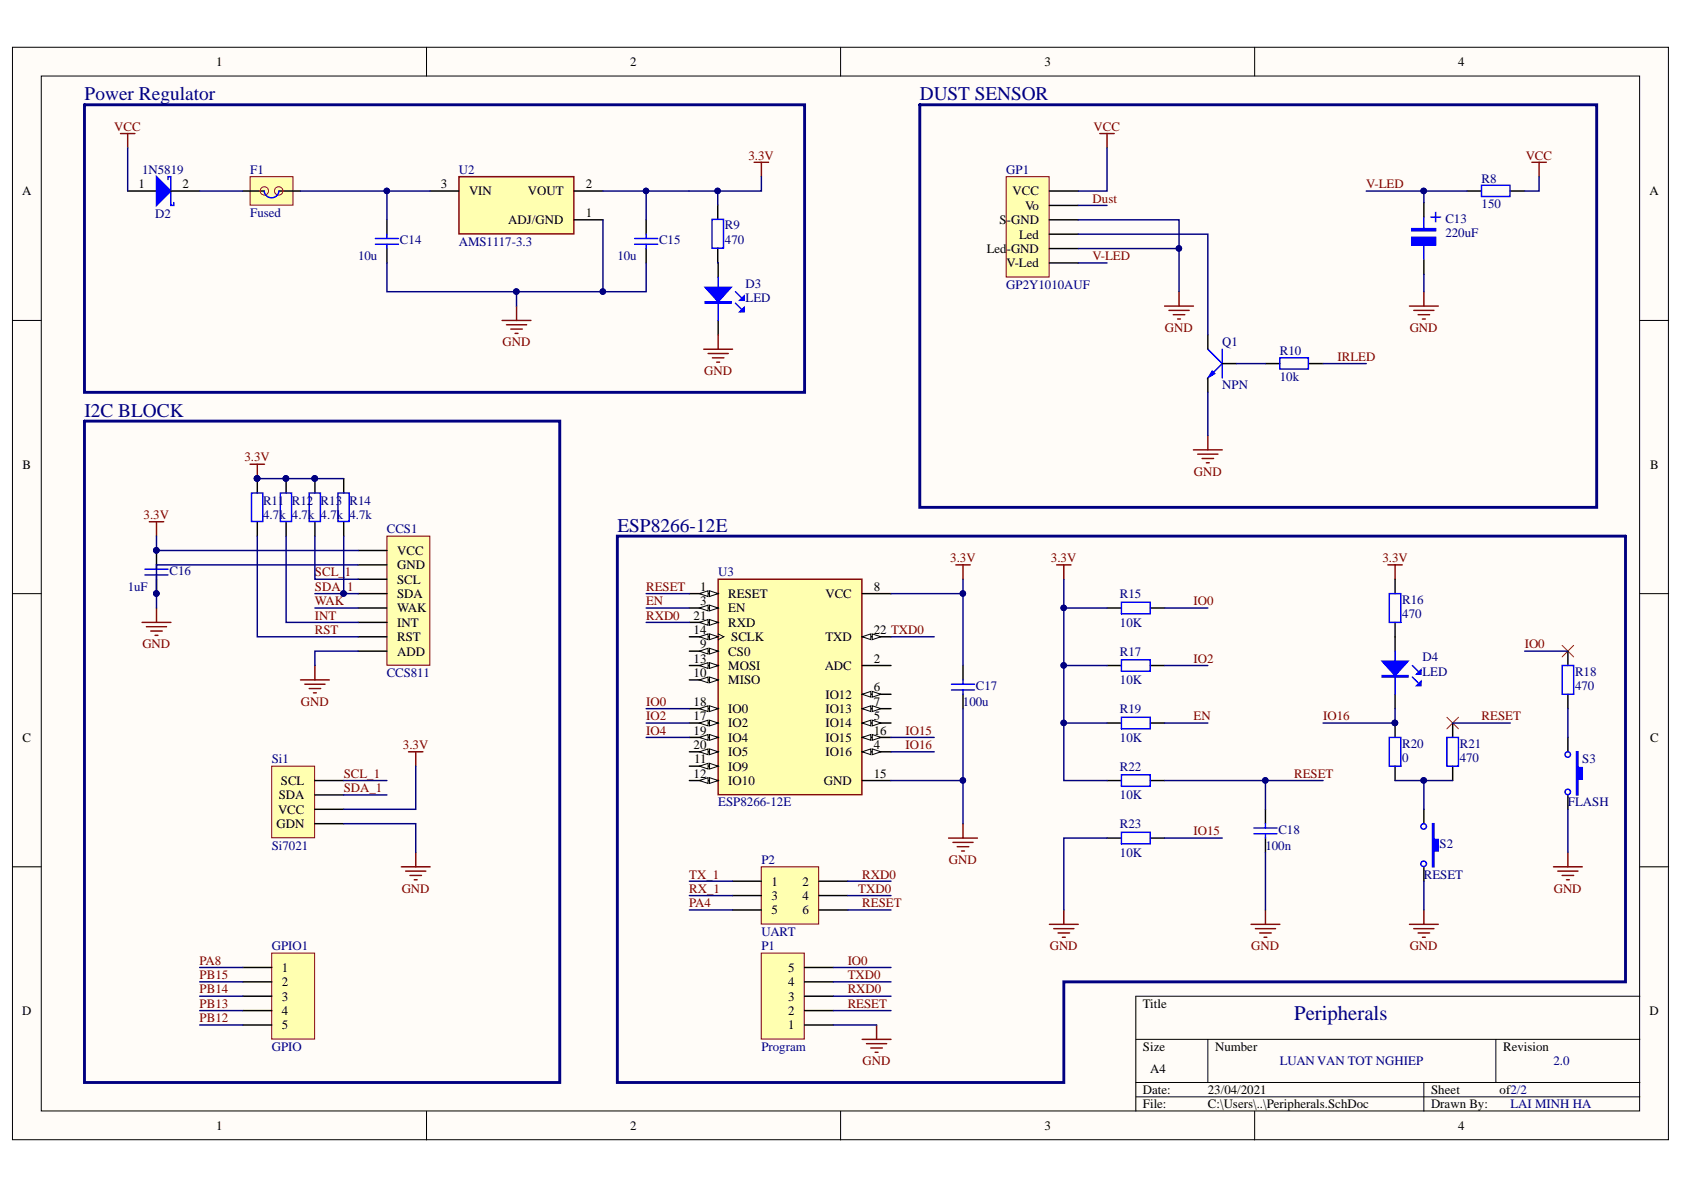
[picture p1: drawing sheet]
<svg xmlns="http://www.w3.org/2000/svg" width="297mm" height="210mm" viewBox="0 0 297 210" stroke-linecap="round" stroke-linejoin="round" font-family="sans-serif">
<defs><g id="words">
<text font-size="3.7" fill="#00f" x="254.2" y="39.3" transform="rotate(-90 254.2 39.3)">+</text>
<text font-size="3.7" fill="#000080" x="228.3" y="180">Peripherals</text>
<g font-size="3.4" fill="#000080">
<text x="14.9" y="17.7">Power Regulator</text>
<text x="162.2" y="17.7">DUST SENSOR</text>
<text x="14.9" y="73.6">I2C BLOCK</text>
<text x="108.9" y="93.8">ESP8266-12E</text>
</g>
<g font-size="2.3">
<text x="38.1" y="11.6">1</text>
<text x="111.2" y="11.6">2</text>
<text x="184.2" y="11.6">3</text>
<text x="257.2" y="11.6">4</text>
<text x="3.9" y="34.5">A</text>
<text x="24.4" y="33.2">1</text>
<text x="32.2" y="33.2">2</text>
<text x="77.8" y="33.2">3</text>
<text x="82.7" y="34.5">VIN</text>
<text x="93.1" y="34.5">VOUT</text>
<text x="103.3" y="33.2">2</text>
<text x="178.6" y="34.5">VCC</text>
<text x="291" y="34.5">A</text>
<text x="89.7" y="39.5">ADJ/GND</text>
<text x="103.3" y="38.3">1</text>
<text x="176.3" y="39.5">S-GND</text>
<text x="180.8" y="37">Vo</text>
<text x="174" y="44.6">Led-GND</text>
<text x="177.5" y="47.1">V-Led</text>
<text x="179.7" y="42.1">Led</text>
<text x="4" y="82.7">B</text>
<text x="291.1" y="82.7">B</text>
<text x="70" y="97.9">VCC</text>
<text x="70" y="100.4">GND</text>
<text x="70" y="103">SCL</text>
<text x="70" y="105.5">SDA</text>
<text x="123.5" y="104.2">1</text>
<text x="123.5" y="106.8">3</text>
<text x="128.5" y="105.5">RESET</text>
<text x="145.6" y="105.5">VCC</text>
<text x="154.1" y="104.2">8</text>
<text x="70" y="108">WAK</text>
<text x="70" y="110.6">INT</text>
<text x="70" y="113.1">RST</text>
<text x="122.3" y="109.3">21</text>
<text x="122.3" y="111.8">14</text>
<text x="128.5" y="108">EN</text>
<text x="128.5" y="110.6">RXD</text>
<text x="129" y="113.1">SCLK</text>
<text x="145.6" y="113.1">TXD</text>
<text x="154.1" y="111.8">22 TXD0</text>
<text x="70" y="115.6">ADD</text>
<text x="122.3" y="116.9">13</text>
<text x="122.3" y="119.4">10</text>
<text x="123.5" y="114.4">9</text>
<text x="128.5" y="115.6">CS0</text>
<text x="128.5" y="118.2">MOSI</text>
<text x="145.5" y="118.2">ADC</text>
<text x="154.1" y="116.9">2</text>
<text x="122.3" y="124.5">18</text>
<text x="128.5" y="120.7">MISO</text>
<text x="128.5" y="125.8">IO0</text>
<text x="145.6" y="123.2">IO12</text>
<text x="145.6" y="125.8">IO13</text>
<text x="154.1" y="122">6</text>
<text x="154.1" y="124.5">7</text>
<text x="4" y="130.9">C</text>
<text x="122.3" y="127">17</text>
<text x="122.3" y="129.6">19</text>
<text x="128.5" y="128.3">IO2</text>
<text x="128.5" y="130.9">IO4</text>
<text x="145.6" y="128.3">IO14</text>
<text x="145.6" y="130.9">IO15</text>
<text x="154.1" y="127">5</text>
<text x="154.1" y="129.6">16</text>
<text x="291.1" y="130.9">C</text>
<text x="122.3" y="132.1">20</text>
<text x="122.3" y="137.2">12</text>
<text x="122.4" y="134.7">11</text>
<text x="128.5" y="133.4">IO5</text>
<text x="128.5" y="135.9">IO9</text>
<text x="145.6" y="133.4">IO16</text>
<text x="154.1" y="132.1">4</text>
<text x="154.1" y="137.2">15</text>
<text x="49" y="143.5">VCC</text>
<text x="49.2" y="141">SDA</text>
<text x="49.5" y="138.5">SCL</text>
<text x="128.5" y="138.5">IO10</text>
<text x="145.3" y="138.5">GND</text>
<text x="48.8" y="146.1">GDN</text>
<text x="136.1" y="156.2">1</text>
<text x="136.1" y="158.8">3</text>
<text x="136.1" y="161.3">5</text>
<text x="141.5" y="156.2">2</text>
<text x="141.5" y="158.8">4</text>
<text x="141.5" y="161.3">6</text>
<text x="49.7" y="171.4">1</text>
<text x="49.7" y="173.9">2</text>
<text x="139" y="173.9">4</text>
<text x="139" y="171.4">5</text>
<text x="3.9" y="179">D</text>
<text x="49.7" y="176.5">3</text>
<text x="49.7" y="179">4</text>
<text x="139" y="179">2</text>
<text x="139" y="176.5">3</text>
<text x="201.6" y="177.7">Title</text>
<text x="291" y="179">D</text>
<text x="49.7" y="181.6">5</text>
<text x="139" y="181.6">1</text>
<text x="201.6" y="185.4">Size</text>
<text x="214.3" y="185.4">Number</text>
<text x="265.1" y="185.4">Revision</text>
<text x="202.9" y="189.2">A4</text>
<text x="201.6" y="193">Date:</text>
<text x="201.6" y="195.5">File:</text>
<text x="213.1" y="193">23/04/2021</text>
<text x="213.1" y="195.5">C:\Users\..\Peripherals.SchDoc</text>
<text x="252.4" y="193">Sheet</text>
<text x="252.4" y="195.5">Drawn By:</text>
<text x="264.5" y="193">of2/2</text>
<text x="38.1" y="199.3">1</text>
<text x="111.2" y="199.3">2</text>
<text x="184.2" y="199.3">3</text>
<text x="257.2" y="199.3">4</text>
</g>
<g font-size="2.3" fill="#800000">
<text x="20.2" y="23">VCC</text>
<text x="192.9" y="23">VCC</text>
<text x="132" y="28.1">3.3V</text>
<text x="269.1" y="28.1">VCC</text>
<text x="192.7" y="35.7">Dust</text>
<text x="241" y="33.2">V-LED</text>
<text x="192.7" y="45.9">V-LED</text>
<text x="205.5" y="58.6">GND</text>
<text x="248.7" y="58.6">GND</text>
<text x="88.6" y="61.1">GND</text>
<text x="235.9" y="63.6">IRLED</text>
<text x="124.2" y="66.2">GND</text>
<text x="43.1" y="81.4">3.3V</text>
<text x="210.6" y="83.9">GND</text>
<text x="25.3" y="91.5">3.3V</text>
<text x="55.5" y="101.7">SCL_1</text>
<text x="167.6" y="99.1">3.3V</text>
<text x="185.4" y="99.1">3.3V</text>
<text x="243.8" y="99.1">3.3V</text>
<text x="55.5" y="104.2">SDA_1</text>
<text x="55.5" y="106.8">WAK</text>
<text x="114" y="104.2">RESET</text>
<text x="114" y="106.8">EN</text>
<text x="210.5" y="106.8">IO0</text>
<text x="55.5" y="109.3">INT</text>
<text x="55.5" y="111.8">RST</text>
<text x="114" y="109.3">RXD0</text>
<text x="25.1" y="114.4">GND</text>
<text x="210.5" y="116.9">IO2</text>
<text x="268.9" y="114.4">IO0</text>
<text x="53.1" y="124.5">GND</text>
<text x="114" y="124.5">IO0</text>
<text x="114" y="127">IO2</text>
<text x="114" y="129.6">IO4</text>
<text x="159.7" y="129.6">IO15</text>
<text x="210.5" y="127">EN</text>
<text x="233.4" y="127">IO16</text>
<text x="261.3" y="127">RESET</text>
<text x="60.6" y="137.2">SCL_1</text>
<text x="71.1" y="132.1">3.3V</text>
<text x="159.7" y="132.1">IO16</text>
<text x="228.3" y="137.2">RESET</text>
<text x="60.6" y="139.7">SDA_1</text>
<text x="210.5" y="147.3">IO15</text>
<text x="121.6" y="155">TX_1</text>
<text x="152.1" y="155">RXD0</text>
<text x="167.4" y="152.4">GND</text>
<text x="70.8" y="157.5">GND</text>
<text x="121.6" y="157.5">RX_1</text>
<text x="121.6" y="160">PA4</text>
<text x="151.4" y="157.5">TXD0</text>
<text x="152.1" y="160">RESET</text>
<text x="274.1" y="157.5">GND</text>
<text x="185.2" y="167.6">GND</text>
<text x="220.7" y="167.6">GND</text>
<text x="248.7" y="167.6">GND</text>
<text x="35.2" y="170.2">PA8</text>
<text x="35.2" y="172.7">PB15</text>
<text x="149.5" y="170.2">IO0</text>
<text x="149.5" y="172.7">TXD0</text>
<text x="35.2" y="175.2">PB14</text>
<text x="35.2" y="177.7">PB13</text>
<text x="149.5" y="175.2">RXD0</text>
<text x="149.5" y="177.7">RESET</text>
<text x="35.2" y="180.3">PB12</text>
<text x="152.1" y="187.9">GND</text>
</g>
<g font-size="2.3" fill="#000080">
<text x="25.1" y="30.7">1N5819</text>
<text x="44.1" y="30.7">F1</text>
<text x="81" y="30.7">U2</text>
<text x="177.5" y="30.7">GP1</text>
<text x="261.3" y="32.2">R8</text>
<text x="27.4" y="38.5">D2</text>
<text x="44.1" y="38.3">Fused</text>
<text x="127.9" y="40.5">R9</text>
<text x="254.9" y="39.3">C13</text>
<text x="254.9" y="41.8">220uF</text>
<text x="261.3" y="36.8">150</text>
<text x="63.2" y="45.9">10u</text>
<text x="70.6" y="43.1">C14</text>
<text x="81" y="43.3">AMS1117-3.3</text>
<text x="108.9" y="45.9">10u</text>
<text x="116.3" y="43.1">C15</text>
<text x="127.9" y="43">470</text>
<text x="131.5" y="50.7">D3</text>
<text x="131.5" y="53.3">LED</text>
<text x="177.5" y="51">GP2Y1010AUF</text>
<text x="215.6" y="61.1">Q1</text>
<text x="225.7" y="62.6">R10</text>
<text x="215.6" y="68.7">NPN</text>
<text x="225.7" y="67.2">10k</text>
<text x="46.4" y="89">R11</text>
<text x="51.5" y="89">R12</text>
<text x="56.6" y="89">R13</text>
<text x="61.6" y="89">R14</text>
<text x="46.4" y="91.5">4.7k</text>
<text x="51.5" y="91.5">4.7k</text>
<text x="56.6" y="91.5">4.7k</text>
<text x="61.6" y="91.5">4.7k</text>
<text x="68.2" y="94.1">CCS1</text>
<text x="29.9" y="101.4">C16</text>
<text x="126.7" y="101.7">U3</text>
<text x="22.5" y="104.2">1uF</text>
<text x="197.5" y="105.5">R15</text>
<text x="247.3" y="106.5">R16</text>
<text x="197.5" y="110.6">10K</text>
<text x="247.3" y="109">470</text>
<text x="68.2" y="119.4">CCS811</text>
<text x="197.5" y="115.6">R17</text>
<text x="250.9" y="116.6">D4</text>
<text x="250.9" y="119.2">LED</text>
<text x="277.8" y="119.2">R18</text>
<text x="169.9" y="124.5">100u</text>
<text x="172.1" y="121.7">C17</text>
<text x="197.5" y="120.7">10K</text>
<text x="197.5" y="125.8">R19</text>
<text x="277.8" y="121.7">470</text>
<text x="197.5" y="130.9">10K</text>
<text x="247.3" y="131.9">R20</text>
<text x="257.5" y="131.9">R21</text>
<text x="47.9" y="134.7">Si1</text>
<text x="197.5" y="135.9">R22</text>
<text x="247.3" y="134.4">0</text>
<text x="257.5" y="134.4">470</text>
<text x="279.1" y="134.7">S3</text>
<text x="126.7" y="142.3">ESP8266-12E</text>
<text x="197.5" y="141">10K</text>
<text x="276.6" y="142.3">FLASH</text>
<text x="47.9" y="149.9">Si7021</text>
<text x="197.5" y="146.1">R23</text>
<text x="223.2" y="149.9">100n</text>
<text x="225.5" y="147.1">C18</text>
<text x="253.9" y="149.6">S2</text>
<text x="134.3" y="152.4">P2</text>
<text x="197.5" y="151.1">10K</text>
<text x="251.1" y="155">RESET</text>
<text x="47.9" y="167.6">GPIO1</text>
<text x="134.3" y="167.6">P1</text>
<text x="134.3" y="165.1">UART</text>
<text x="47.9" y="185.4">GPIO</text>
<text x="134.3" y="185.4">Program</text>
<text x="225.7" y="187.9">LUAN VAN TOT NGHIEP</text>
<text x="274" y="187.9">2.0</text>
<text x="266.4" y="195.5">LAI MINH HA</text>
</g>
</g></defs>
<g fill="#fffcf8" stroke="#000" stroke-width=".18">
<path d="M2.2 8.3h292.1v192.7h-292.1z"/>
<path d="M7.3 13.4h281.9v182.6h-281.9z"/>
</g>
<g fill="none" stroke="#000" stroke-width=".18">
<path d="M75.2 8.3v5.1M148.3 8.3v5.1M221.3 8.3v5.1M2.2 56.5h5.1M289.3 56.5h5M2.2 104.7h5.1M289.3 104.7h5M2.2 152.9h5.1M289.3 152.9h5M289.3 175.7h-89v20.3M75.2 196v5.1M148.3 196v5.1"/>
<path d="M200.3 183.3h89M200.3 190.9h89M200.3 193.5h89M213 183.3v7.6M221.3 196v5.1M251.2 190.9v5.1M263.9 183.3v7.6"/>
</g>
<path d="M177.5 31.2h7.6v17.7h-7.6z" fill="#ffffb0" stroke="#800000" stroke-width=".18"/>
<g fill="none" stroke="#000" stroke-width=".25">
<path d="M68.2 38.8v2.5M114 38.8v2.5M185.1 38.8h5.1M185.1 36.2h5.1M185.1 33.7h5.1M258.8 33.7h2.5M266.4 33.7h2.5M68.2 43.8v2.6M114 43.8v2.6M185.1 46.4h5.1M185.1 43.8h5.1M185.1 41.3h5.1"/>
<path d="M223.2 142.8v2.5M223.2 147.8v2.6M251.2 142.8v2.5M251.2 152.9v2.5"/>
</g>
<g fill="none" stroke="#00f" stroke-width=".25">
<path d="M261.3 32.7h5v2h-5zM66.2 42.1h4.1M66.2 43.1h4.1M68.2 41.3v.8M68.2 43.1v.7M111.9 42.1h4.1M111.9 43.1h4.1M114 41.3v.8M114 43.1v.7M221.2 146.1h4M221.2 147.1h4M223.2 145.3v.8"/>
<path d="M223.2 147.1v.7"/>
</g>
<g fill="none" stroke="#800000" stroke-width=".25">
<path d="M133 28.6h2.6M134.3 28.6v2.6M88.6 56.5h5.1M89.3 57.3h3.6M90.1 58h2M90.9 58.8h.5M91.1 54v2.5M248.6 54h5.1M249.4 54.7h3.5M250.1 55.5h2.1M250.9 56.3h.5M251.2 51.5v2.5"/>
<path d="M186.4 99.6h2.5M187.6 99.6v2.6M220.7 163h5.1M221.4 163.8h3.6M222.2 164.6h2M223 165.3h.5M223.2 160.5v2.5M248.6 163h5.1M249.4 163.8h3.5M250.1 164.6h2.1M250.9 165.3h.5M251.2 160.5v2.5"/>
</g>
<path d="M252.7 145.3h.2v2.8h.8v2h-.8v2.8h-.2z" fill-rule="evenodd" fill="#00f"/>
<g fill="none" stroke="#00f" stroke-width=".25">
<path d="M213 61.6l2.6 2.5-2 2.1M215.6 61.6v5.1M252.7 145.3h.2v2.8h.8v2h-.8v2.8h-.2z"/>
<circle cx="251.1" cy="145.8" r=".49"/>
<circle cx="251.1" cy="152.4" r=".49"/>
</g>
<path d="M213.8 65.4l.5 .5-1.3 .8z" fill="#00f"/>
<path d="M213.8 65.4l.5 .5-1.3 .8z" fill="none" stroke="#00f" stroke-width=".18"/>
<path d="M213 59.1v2.5M213 66.7v2.5M215.6 64.1h2.5M223.2 64.1h2.6M230.8 64.1h2.6" fill="none" stroke="#000" stroke-width=".25"/>
<path d="M225.8 63.1h5v2h-5z" fill="none" stroke="#00f" stroke-width=".25"/>
<path d="M210.5 79.3h5.1M213 76.8v2.5M211.3 80.1h3.5M212 80.9h2.1M212.8 81.6h.5" fill="none" stroke="#800000" stroke-width=".25"/>
<path d="M126.7 102.2h25.3v38h-25.3z" fill="#ffffb0" stroke="#800000" stroke-width=".25"/>
<path d="M121.6 104.7h5.1" fill="none" stroke="#000" stroke-width=".25"/>
<path d="M125.2 104.2l1.5 .5-1.5 .5z" fill="#fffcf8"/>
<path d="M125.2 104.2l1.5 .5-1.5 .5z" fill="none" stroke="#000" stroke-width=".18"/>
<path d="M123.4 104.7l1.5-.5v1z" fill="#fffcf8"/>
<path d="M123.4 104.7l1.5-.5v1z" fill="none" stroke="#000" stroke-width=".18"/>
<path d="M121.6 107.2h5.1" fill="none" stroke="#000" stroke-width=".25"/>
<path d="M125.2 106.7l1.5 .5-1.5 .6z" fill="#fffcf8"/>
<path d="M125.2 106.7l1.5 .5-1.5 .6z" fill="none" stroke="#000" stroke-width=".18"/>
<path d="M123.4 107.2l1.5-.5v1.1z" fill="#fffcf8"/>
<path d="M123.4 107.2l1.5-.5v1.1z" fill="none" stroke="#000" stroke-width=".18"/>
<path d="M121.6 109.8h5.1" fill="none" stroke="#000" stroke-width=".25"/>
<path d="M125.2 109.3l1.5 .5-1.5 .5z" fill="#fffcf8"/>
<path d="M125.2 109.3l1.5 .5-1.5 .5z" fill="none" stroke="#000" stroke-width=".18"/>
<path d="M123.4 109.8l1.5-.5v1z" fill="#fffcf8"/>
<path d="M123.4 109.8l1.5-.5v1zM126.7 111.8l1 .5-1 .5" fill="none" stroke="#000" stroke-width=".18"/>
<path d="M121.6 112.3h5.1" fill="none" stroke="#000" stroke-width=".25"/>
<path d="M125.2 111.8l1.5 .5-1.5 .5z" fill="#fffcf8"/>
<path d="M125.2 111.8l1.5 .5-1.5 .5z" fill="none" stroke="#000" stroke-width=".18"/>
<path d="M123.4 112.3l1.5-.5v1z" fill="#fffcf8"/>
<path d="M123.4 112.3l1.5-.5v1z" fill="none" stroke="#000" stroke-width=".18"/>
<path d="M121.6 114.9h5.1" fill="none" stroke="#000" stroke-width=".25"/>
<path d="M125.2 114.3l1.5 .6-1.5 .5z" fill="#fffcf8"/>
<path d="M125.2 114.3l1.5 .6-1.5 .5z" fill="none" stroke="#000" stroke-width=".18"/>
<path d="M123.4 114.9l1.5-.6v1.1z" fill="#fffcf8"/>
<path d="M123.4 114.9l1.5-.6v1.1z" fill="none" stroke="#000" stroke-width=".18"/>
<path d="M121.6 117.4h5.1" fill="none" stroke="#000" stroke-width=".25"/>
<path d="M125.2 116.9l1.5 .5-1.5 .5z" fill="#fffcf8"/>
<path d="M125.2 116.9l1.5 .5-1.5 .5z" fill="none" stroke="#000" stroke-width=".18"/>
<path d="M123.4 117.4l1.5-.5v1z" fill="#fffcf8"/>
<path d="M123.4 117.4l1.5-.5v1z" fill="none" stroke="#000" stroke-width=".18"/>
<path d="M121.6 119.9h5.1" fill="none" stroke="#000" stroke-width=".25"/>
<path d="M125.2 119.4l1.5 .5-1.5 .5z" fill="#fffcf8"/>
<path d="M125.2 119.4l1.5 .5-1.5 .5z" fill="none" stroke="#000" stroke-width=".18"/>
<path d="M123.4 119.9l1.5-.5v1z" fill="#fffcf8"/>
<path d="M123.4 119.9l1.5-.5v1z" fill="none" stroke="#000" stroke-width=".18"/>
<path d="M121.6 125h5.1" fill="none" stroke="#000" stroke-width=".25"/>
<path d="M125.2 124.5l1.5 .5-1.5 .5z" fill="#fffcf8"/>
<path d="M125.2 124.5l1.5 .5-1.5 .5z" fill="none" stroke="#000" stroke-width=".18"/>
<path d="M123.4 125l1.5-.5v1z" fill="#fffcf8"/>
<path d="M123.4 125l1.5-.5v1z" fill="none" stroke="#000" stroke-width=".18"/>
<path d="M121.6 127.5h5.1" fill="none" stroke="#000" stroke-width=".25"/>
<path d="M125.2 127l1.5 .5-1.5 .5z" fill="#fffcf8"/>
<path d="M125.2 127l1.5 .5-1.5 .5z" fill="none" stroke="#000" stroke-width=".18"/>
<path d="M123.4 127.5l1.5-.5v1z" fill="#fffcf8"/>
<path d="M123.4 127.5l1.5-.5v1z" fill="none" stroke="#000" stroke-width=".18"/>
<path d="M121.6 130.1h5.1" fill="none" stroke="#000" stroke-width=".25"/>
<path d="M125.2 129.6l1.5 .5-1.5 .5z" fill="#fffcf8"/>
<path d="M125.2 129.6l1.5 .5-1.5 .5z" fill="none" stroke="#000" stroke-width=".18"/>
<path d="M123.4 130.1l1.5-.5v1z" fill="#fffcf8"/>
<path d="M123.4 130.1l1.5-.5v1z" fill="none" stroke="#000" stroke-width=".18"/>
<path d="M121.6 132.6h5.1" fill="none" stroke="#000" stroke-width=".25"/>
<path d="M125.2 132.1l1.5 .5-1.5 .5z" fill="#fffcf8"/>
<path d="M125.2 132.1l1.5 .5-1.5 .5z" fill="none" stroke="#000" stroke-width=".18"/>
<path d="M123.4 132.6l1.5-.5v1z" fill="#fffcf8"/>
<path d="M123.4 132.6l1.5-.5v1z" fill="none" stroke="#000" stroke-width=".18"/>
<path d="M121.6 135.1h5.1" fill="none" stroke="#000" stroke-width=".25"/>
<path d="M125.2 134.6l1.5 .5-1.5 .6z" fill="#fffcf8"/>
<path d="M125.2 134.6l1.5 .5-1.5 .6z" fill="none" stroke="#000" stroke-width=".18"/>
<path d="M123.4 135.1l1.5-.5v1.1z" fill="#fffcf8"/>
<path d="M123.4 135.1l1.5-.5v1.1z" fill="none" stroke="#000" stroke-width=".18"/>
<path d="M121.6 137.7h5.1" fill="none" stroke="#000" stroke-width=".25"/>
<path d="M125.2 137.2l1.5 .5-1.5 .5z" fill="#fffcf8"/>
<path d="M125.2 137.2l1.5 .5-1.5 .5z" fill="none" stroke="#000" stroke-width=".18"/>
<path d="M123.4 137.7l1.5-.5v1z" fill="#fffcf8"/>
<path d="M123.4 137.7l1.5-.5v1z" fill="none" stroke="#000" stroke-width=".18"/>
<path d="M152.1 104.7h5.1M152.1 112.3h5.1" fill="none" stroke="#000" stroke-width=".25"/>
<path d="M152.1 112.3l1.5-.5v1z" fill="#fffcf8"/>
<path d="M152.1 112.3l1.5-.5v1z" fill="none" stroke="#000" stroke-width=".18"/>
<path d="M153.9 111.8l1.5 .5-1.5 .5z" fill="#fffcf8"/>
<path d="M153.9 111.8l1.5 .5-1.5 .5z" fill="none" stroke="#000" stroke-width=".18"/>
<path d="M152.1 117.4h5.1M152.1 122.5h5.1" fill="none" stroke="#000" stroke-width=".25"/>
<path d="M152.1 122.5l1.5-.5v1z" fill="#fffcf8"/>
<path d="M152.1 122.5l1.5-.5v1z" fill="none" stroke="#000" stroke-width=".18"/>
<path d="M153.9 122l1.5 .5-1.5 .5z" fill="#fffcf8"/>
<path d="M153.9 122l1.5 .5-1.5 .5z" fill="none" stroke="#000" stroke-width=".18"/>
<path d="M152.1 125h5.1" fill="none" stroke="#000" stroke-width=".25"/>
<path d="M152.1 125l1.5-.5v1z" fill="#fffcf8"/>
<path d="M152.1 125l1.5-.5v1z" fill="none" stroke="#000" stroke-width=".18"/>
<path d="M153.9 124.5l1.5 .5-1.5 .5z" fill="#fffcf8"/>
<path d="M153.9 124.5l1.5 .5-1.5 .5z" fill="none" stroke="#000" stroke-width=".18"/>
<path d="M152.1 127.5h5.1" fill="none" stroke="#000" stroke-width=".25"/>
<path d="M152.1 127.5l1.5-.5v1z" fill="#fffcf8"/>
<path d="M152.1 127.5l1.5-.5v1z" fill="none" stroke="#000" stroke-width=".18"/>
<path d="M153.9 127l1.5 .5-1.5 .5z" fill="#fffcf8"/>
<path d="M153.9 127l1.5 .5-1.5 .5z" fill="none" stroke="#000" stroke-width=".18"/>
<path d="M152.1 130.1h5.1" fill="none" stroke="#000" stroke-width=".25"/>
<path d="M152.1 130.1l1.5-.5v1z" fill="#fffcf8"/>
<path d="M152.1 130.1l1.5-.5v1z" fill="none" stroke="#000" stroke-width=".18"/>
<path d="M153.9 129.6l1.5 .5-1.5 .5z" fill="#fffcf8"/>
<path d="M153.9 129.6l1.5 .5-1.5 .5z" fill="none" stroke="#000" stroke-width=".18"/>
<path d="M152.1 132.6h5.1" fill="none" stroke="#000" stroke-width=".25"/>
<path d="M152.1 132.6l1.5-.5v1z" fill="#fffcf8"/>
<path d="M152.1 132.6l1.5-.5v1z" fill="none" stroke="#000" stroke-width=".18"/>
<path d="M153.9 132.1l1.5 .5-1.5 .5z" fill="#fffcf8"/>
<path d="M153.9 132.1l1.5 .5-1.5 .5z" fill="none" stroke="#000" stroke-width=".18"/>
<path d="M152.1 137.7h5.1" fill="none" stroke="#000" stroke-width=".25"/>
<path d="M168.6 99.6h2.5M169.9 99.6v2.6M167.3 147.8h5.1M168.1 148.6h3.5M168.8 149.3h2.1M169.6 150.1h.5M169.9 145.3v2.5" fill="none" stroke="#800000" stroke-width=".25"/>
<path d="M47.9 135.1h7.6v12.7h-7.6z" fill="#ffffb0" stroke="#800000" stroke-width=".18"/>
<path d="M55.5 137.7h5.1M55.5 145.3h5.1M55.5 142.8h5.1M55.5 140.2h5.1" fill="none" stroke="#000" stroke-width=".25"/>
<path d="M194 23.6h2.5M195.3 23.6v2.5M270.2 28.6h2.5M271.5 28.6v2.6M205.4 54h5.1M206.2 54.7h3.5M207 55.5h2M207.7 56.3h.5M208 51.5v2.5" fill="none" stroke="#800000" stroke-width=".25"/>
<path d="M68.2 94.6h7.6v22.7h-7.6z" fill="#ffffb0" stroke="#800000" stroke-width=".18"/>
<g fill="none" stroke="#000" stroke-width=".25">
<path d="M27.6 97.1v2.5M45.4 84.4v2.6M45.4 92v2.6M50.5 84.4v2.6M50.5 92v2.6M55.5 84.4v2.6M55.5 92v2.6M60.6 84.4v2.6M60.6 92v2.6M63.2 97.1h5M63.2 99.6h5M27.6 102.2v2.5"/>
<path d="M63.2 102.2h5M63.2 104.7h5M63.2 107.2h5M63.2 109.8h5M63.2 112.3h5M63.2 114.9h5"/>
</g>
<g fill="none" stroke="#800000" stroke-width=".25">
<path d="M26.3 92h2.6M27.6 92v2.6M44.1 81.9h2.6M45.4 81.9v2.5M25.1 109.8h5M25.8 110.5h3.6M26.6 111.3h2M27.3 112.1h.6M27.6 107.2v2.6M53 119.9h5.1M55.5 117.4v2.5M53.8 120.7h3.5"/>
<path d="M54.5 121.4h2.1M55.3 122.2h.5M72.1 132.6h2.5M73.3 132.6v2.5M70.8 152.9h5.1M71.6 153.7h3.5M72.3 154.4h2M73.1 155.2h.5M73.3 150.4v2.5"/>
</g>
<g fill="#000080" stroke="#000080" stroke-width=".18">
<circle cx="27.6" cy="104.7" r=".48"/>
<circle cx="27.6" cy="97.1" r=".48"/>
<circle cx="55.5" cy="84.4" r=".49"/>
<circle cx="45.4" cy="84.4" r=".49"/>
<circle cx="50.4" cy="84.4" r=".49"/>
</g>
<path d="M27.6 99.6v.8M44.4 87h1.9v5h-1.9zM49.4 87h2v5h-2zM54.5 87h2v5h-2zM59.6 87h2v5h-2zM25.6 100.4h4M25.6 101.4h4M27.6 101.4v.8" fill="none" stroke="#00f" stroke-width=".25"/>
<path d="M47.9 168.1h7.6v15.2h-7.6z" fill="#ffffb0" stroke="#800000" stroke-width=".18"/>
<path d="M22.5 33.7h5.1M42.8 170.7h5.1M42.8 173.2h5.1M42.8 175.7h5.1M42.8 178.3h5.1M42.8 180.8h5.1" fill="none" stroke="#000" stroke-width=".25"/>
<path d="M27.6 31.2l2.5 2.5-2.5 2.5z" fill="#00f"/>
<path d="M27.6 31.2l2.5 2.5-2.5 2.5zM29.6 31.7v-.5h.5v5h.6v-.5" fill="none" stroke="#00f" stroke-width=".25"/>
<path d="M30.1 33.7h5.1" fill="none" stroke="#000" stroke-width=".25"/>
<path d="M44.1 31.2h7.6v5h-7.6z" fill="#ffffb0" stroke="#800000" stroke-width=".18"/>
<path d="M42.8 33.7h3.9M49.2 33.7h3.8" fill="none" stroke="#000" stroke-width=".25"/>
<g fill="none" stroke="#f00" stroke-width=".18">
<circle cx="46.6" cy="33.7" r=".74"/>
<circle cx="49.2" cy="33.7" r=".74"/>
</g>
<path d="M49.2 33.7a1.3 1.3 0 0 1-1.3 1.2 1.3 1.3 0 0 1-1.3-1.2" fill="none" stroke="#00f" stroke-width=".25"/>
<path d="M21.3 23.6h2.5M22.5 23.6v2.5" fill="none" stroke="#800000" stroke-width=".25"/>
<path d="M80.9 31.2h20.3v10.1h-20.3z" fill="#ffffb0" stroke="#800000" stroke-width=".25"/>
<path d="M75.9 33.7h5M101.3 33.7h5.1M101.3 38.8h5.1M126.7 46.4v2.5M126.7 56.5v2.6M169.9 117.4v2.5M169.9 122.5v2.5" fill="none" stroke="#000" stroke-width=".25"/>
<path d="M185.1 163h5.1M185.9 163.8h3.5M186.6 164.6h2.1M187.4 165.3h.5M187.6 160.5v2.5" fill="none" stroke="#800000" stroke-width=".25"/>
<path d="M126.7 48.9v7.6M129.7 53.5l1 1M129.7 51.5l1 1M169.9 119.9v.8M167.8 120.7h4.1M167.8 121.7h4.1M169.9 121.7v.8" fill="none" stroke="#00f" stroke-width=".25"/>
<path d="M124.4 50.7h4.6l-2.3 2.5z" fill="#00f"/>
<path d="M124.4 50.7h4.6l-2.3 2.5zM124.4 53.2h4.6v.3h-4.6zM124.4 53.4h4.6" fill="none" stroke="#00f" stroke-width=".25"/>
<path d="M130.5 55l.7-.8v.8z" fill="#00f"/>
<path d="M130.5 55l.7-.8v.8z" fill="none" stroke="#00f" stroke-width=".25"/>
<path d="M130.5 53l.7-.8v.8z" fill="#00f"/>
<path d="M130.5 53l.7-.8v.8z" fill="none" stroke="#00f" stroke-width=".25"/>
<path d="M126.7 59.1v2.5M124.1 61.6h5.1M124.9 62.4h3.6M125.7 63.1h2M126.4 63.9h.5M274 152.9h5.1M274.8 153.7h3.5M275.5 154.4h2.1M276.3 155.2h.5M276.6 150.4v2.5" fill="none" stroke="#800000" stroke-width=".25"/>
<path d="M276.6 130.1v2.5M276.6 140.2v2.6" fill="none" stroke="#000" stroke-width=".25"/>
<path d="M278.1 132.6h.2v2.8h.8v2h-.8v2.8h-.2z" fill-rule="evenodd" fill="#00f"/>
<g fill="none" stroke="#00f" stroke-width=".25">
<path d="M246.1 114.9v7.6M249.1 119.4l1 1M249.1 117.4l1 1M278.1 132.6h.2v2.8h.8v2h-.8v2.8h-.2z"/>
<circle cx="276.5" cy="133.1" r=".48"/>
<circle cx="276.5" cy="139.7" r=".48"/>
</g>
<path d="M246.1 112.3v2.6M246.1 122.5v2.5" fill="none" stroke="#000" stroke-width=".25"/>
<path d="M243.8 116.6h4.6l-2.3 2.6z" fill="#00f"/>
<path d="M243.8 116.6h4.6l-2.3 2.6zM243.8 119.2h4.6v.2h-4.6zM243.8 119.3h4.6" fill="none" stroke="#00f" stroke-width=".25"/>
<path d="M249.9 120.9l.7-.7v.7z" fill="#00f"/>
<path d="M249.9 120.9l.7-.7v.7z" fill="none" stroke="#00f" stroke-width=".25"/>
<path d="M249.9 118.9l.7-.7v.7z" fill="#00f"/>
<path d="M249.9 118.9l.7-.7v.7z" fill="none" stroke="#00f" stroke-width=".25"/>
<path d="M244.8 99.6h2.5M246.1 99.6v2.6" fill="none" stroke="#800000" stroke-width=".25"/>
<path d="M134.3 168.1h7.6v15.2h-7.6z" fill="#ffffb0" stroke="#800000" stroke-width=".18"/>
<path d="M141.9 178.3h5.1M141.9 175.7h5.1M141.9 173.2h5.1M141.9 170.7h5.1M141.9 180.8h5.1" fill="none" stroke="#000" stroke-width=".25"/>
<path d="M152.1 183.3h5.1M152.8 184.1h3.6M153.6 184.9h2M154.4 185.6h.5M154.6 180.8v2.5" fill="none" stroke="#800000" stroke-width=".25"/>
<path d="M134.3 152.9h10.1v10.1h-10.1z" fill="#ffffb0" stroke="#800000" stroke-width=".18"/>
<g fill="none" stroke="#000" stroke-width=".25">
<path d="M126.6 36.2v2.5M251.2 35.7v2.6M126.6 43.8v2.5M251.2 45.9v2.5M195.3 107.2h2.5M195.3 117.4h2.5M202.9 107.2h2.5M202.9 117.4h2.5M246.1 102.2v2.5M246.1 109.8v2.5M276.6 114.9v2.5M195.3 127.5h2.5"/>
<path d="M195.3 137.7h2.5M202.9 127.5h2.5M202.9 137.7h2.5M246.1 127.5v2.6M246.1 135.1v2.6M256.2 127.5v2.6M256.2 135.1v2.6M276.6 122.5v2.5M129.2 155.4h5.1M129.2 158h5.1M144.5 155.4h5M144.5 158h5"/>
<path d="M195.3 147.8h2.5M202.9 147.8h2.5M129.2 160.5h5.1M144.5 160.5h5"/>
</g>
<path d="M275.5 113.8l2.1 2.1M277.6 113.8l-2.1 2.1M255.2 126.5l2.1 2.1M257.3 126.5l-2.1 2.1" fill="none" stroke="#f00" stroke-width=".18"/>
<g fill="#00f" stroke="#00f" stroke-width=".18">
<path d="M249 41.8h4.3v1.5h-4.3z"/>
<path d="M249 40.3h4.3v.4h-4.3z"/>
</g>
<path d="M125.6 38.7h2v5.1h-2zM251.2 38.3v2M251.2 43.3v2.4M197.8 106.2h5.1v2.1h-5.1zM197.8 116.4h5.1v2h-5.1zM245.1 104.7h2v5.1h-2zM275.5 117.4h2.1v5.1h-2.1zM197.8 126.5h5.1v2.1h-5.1zM197.8 136.7h5.1v2h-5.1zM245.1 130.1h2v5h-2zM255.2 130.1h2.1v5h-2.1zM197.8 146.8h5.1v2h-5.1z" fill="none" stroke="#00f" stroke-width=".25"/>
<g fill="#000080" stroke="#000080" stroke-width=".18">
<circle cx="246" cy="127.5" r=".49"/>
<circle cx="207.9" cy="43.8" r=".48"/>
<circle cx="60.6" cy="104.7" r=".49"/>
<circle cx="55.5" cy="84.4" r=".49"/>
<circle cx="50.4" cy="84.4" r=".49"/>
<circle cx="45.4" cy="84.4" r=".49"/>
<circle cx="27.6" cy="104.7" r=".48"/>
<circle cx="27.6" cy="97.1" r=".48"/>
<circle cx="68.2" cy="33.7" r=".48"/>
<circle cx="91.1" cy="51.4" r=".49"/>
<circle cx="113.9" cy="33.7" r=".48"/>
<circle cx="106.3" cy="51.4" r=".48"/>
<circle cx="169.8" cy="137.7" r=".48"/>
<circle cx="169.8" cy="104.7" r=".48"/>
<circle cx="223.2" cy="137.7" r=".48"/>
<circle cx="251.1" cy="137.7" r=".49"/>
<circle cx="251.1" cy="33.7" r=".49"/>
<circle cx="187.6" cy="127.5" r=".48"/>
<circle cx="187.6" cy="117.4" r=".48"/>
<circle cx="187.6" cy="107.2" r=".48"/>
<circle cx="126.6" cy="33.7" r=".48"/>
</g>
<g fill="none" stroke="#000080" stroke-width=".25">
<path d="M22.5 26.1v7.6M35.2 33.7h7.6M53 33.7h15.2v5.1M68.2 33.7h7.7M106.4 33.7h7.6v5.1M106.4 38.8v12.7h-38.2v-5.1M114 33.7h12.6M134.3 31.2v2.5h-7.7v2.5M190.2 38.8h17.8v5M190.2 36.2h5.1M195.3 26.1v7.6h-5.1M241 33.7h10.2v2"/>
<path d="M251.2 33.7h7.6M271.5 31.2v2.5h-2.6M91.1 51.5v2.5M114 46.4v5.1h-7.6M126.6 46.3l.1 .1M190.2 41.3h22.8v17.8M190.2 43.8h17.8v7.7M190.2 46.4h5.1M251.2 48.4v3.1M213 69.2v7.6M218.1 64.1h5.1M233.4 64.1h7.6"/>
<path d="M27.6 94.6v2.5h35.6M45.4 84.4h15.2M45.4 94.6v17.7h17.8M50.5 94.6v15.2h12.7M55.5 94.6v7.6h7.7M60.6 94.6v10.1M63.2 99.6h-35.6v7.6M55.5 104.7h7.7M55.5 107.2h7.7M63.2 114.9h-7.7v2.5M114 104.7h7.6M114 107.2h7.6"/>
<path d="M114 109.8h7.6M157.2 112.3h7.6M169.9 102.2v2.5h-12.7M169.9 104.7v12.7M187.6 117.4v10.1h7.7M187.6 107.2v10.2h7.7M187.6 102.2v5h7.7M205.4 107.2h7.6M205.4 117.4h7.6M268.9 114.9h7.7M60.6 137.7h7.6M73.3 135.1v7.7h-12.7"/>
<path d="M114 125h7.6M114 127.5h7.6M114 130.1h7.6M157.2 137.7h12.7v7.6M157.2 130.1h7.6M157.2 132.6h7.6M169.9 125v12.7M187.6 127.5v10.2h7.7M205.4 137.7h28M205.4 127.5h7.6M223.2 137.7v5.1M246.1 125v2.5h-12.7"/>
<path d="M246.1 137.7h5.1v5.1M251.2 137.7h5M256.2 127.5h10.2M276.6 125v5.1M60.6 145.3h12.7v5.1M60.6 140.2h7.6M121.6 155.4h7.6M121.6 158h7.6M149.5 155.4h7.7M149.5 158h7.7M195.3 147.8h-7.7v12.7M205.4 147.8h10.2"/>
<path d="M223.2 150.4v10.1M251.2 155.4v5.1M276.6 142.8v7.6M35.2 170.7h7.6M35.2 173.2h7.6M35.2 175.7h7.6M35.2 178.3h7.6M121.6 160.5h7.6M147 170.7h10.2M147 173.2h10.2M147 175.7h10.2M147 178.3h10.2"/>
<path d="M149.5 160.5h7.7M35.2 180.8h7.6M147 180.8h7.6"/>
</g>
<path d="M14.9 18.5h127v50.7h-127zM162.2 18.5h119.4v71h-119.4zM14.9 74.3h83.8v116.6h-83.8zM108.9 94.6h177.8v78.6h-99.1v17.7h-78.7z" fill="none" stroke="#000080" stroke-width=".51"/>
<use href="#words"/>
</svg>
